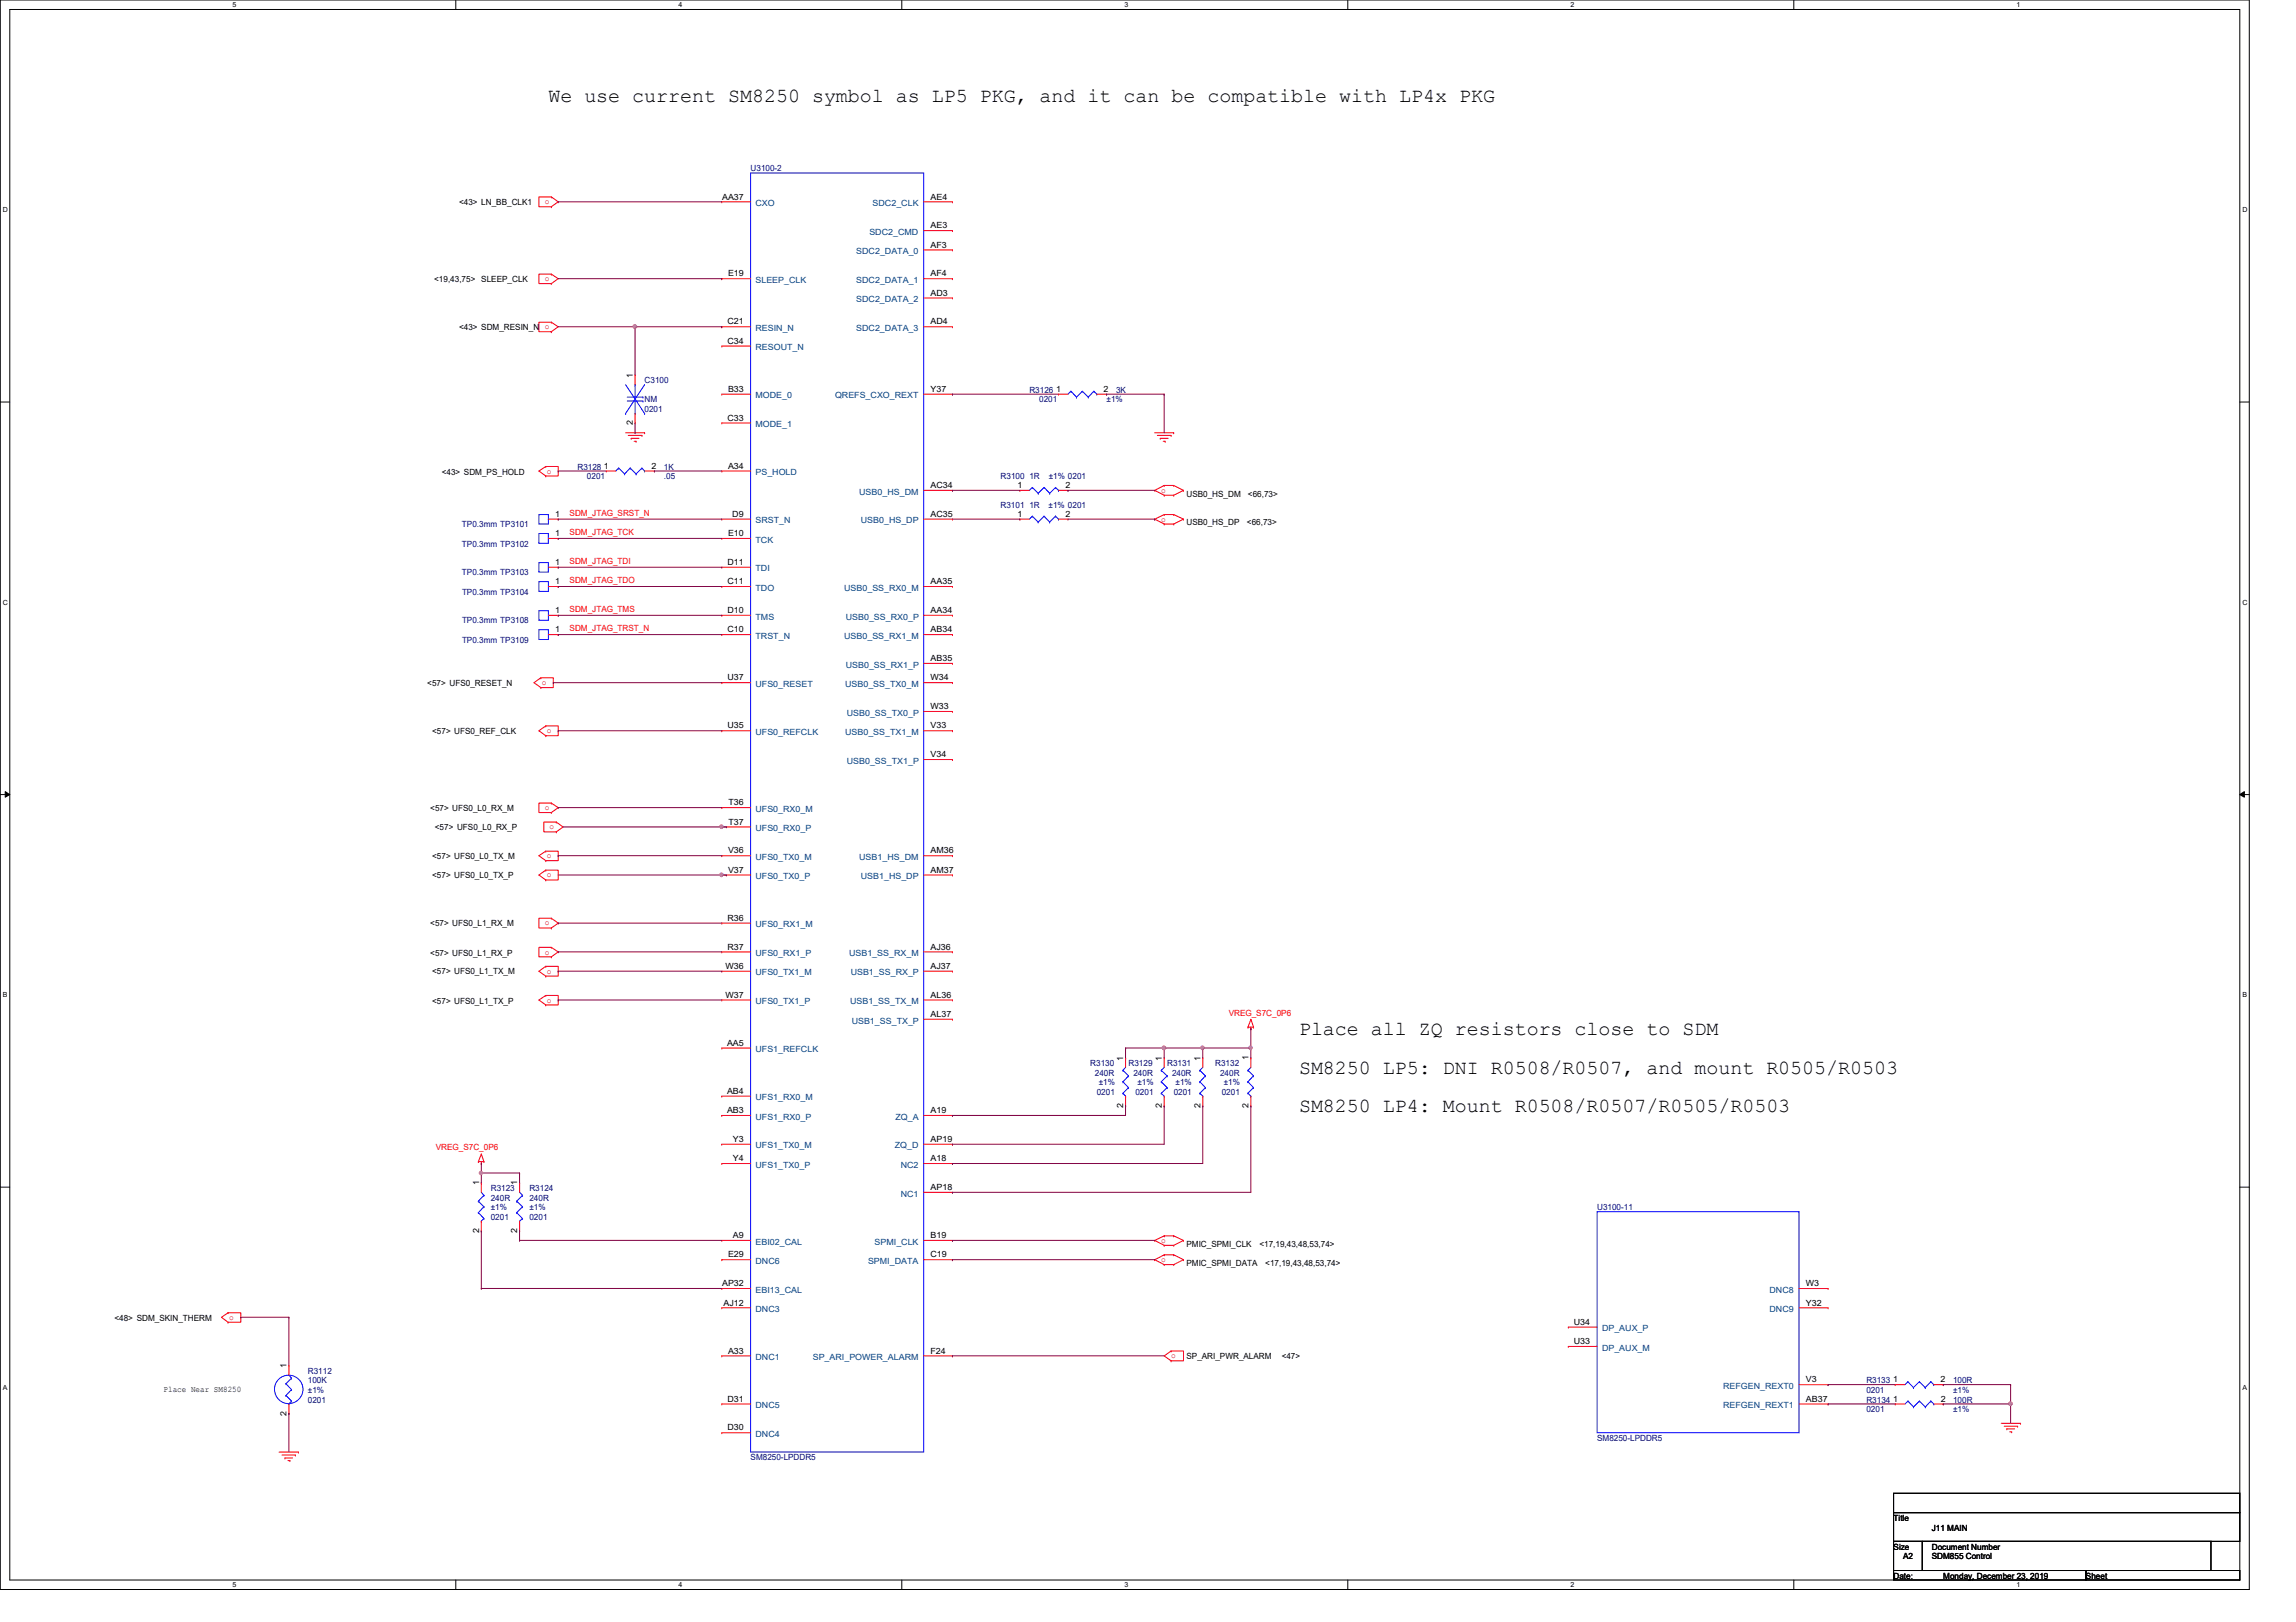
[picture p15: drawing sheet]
<svg xmlns="http://www.w3.org/2000/svg" width="297mm" height="210mm" viewBox="0 0 297 210" stroke-linecap="round" stroke-linejoin="round" font-family="sans-serif">
<defs><g id="words">
<g font-size="2.6">
<text x="70.9" y="13.3">We use current SM8250 symbol as LP5 PKG, and it can be compatible with LP4x PKG</text>
<text x="168.1" y="134">Place all ZQ resistors close to SDM</text>
<text x="168.1" y="139">SM8250 LP5: DNI R0508/R0507, and mount R0505/R0503</text>
<text x="168.1" y="143.9">SM8250 LP4: Mount R0508/R0507/R0505/R0503</text>
</g>
<g font-size="1.1" fill="#000080">
<text x="97.1" y="22.2">U3100-2</text>
<text x="83.4" y="49.6">C3100</text>
<text x="83.4" y="52.1">NM</text>
<text x="83.4" y="53.3">0201</text>
<text x="133.2" y="50.8">R3126</text>
<text x="134.4" y="52.1">0201</text>
<text x="143.2" y="52.1">±1%</text>
<text x="144.4" y="50.8">3K</text>
<text x="74.7" y="60.8">R3128</text>
<text x="75.9" y="62">0201</text>
<text x="85.9" y="60.8">1K</text>
<text x="85.9" y="62">.05</text>
<text x="129.4" y="65.7">R3101 1R</text>
<text x="129.4" y="62">R3100 1R</text>
<text x="135.7" y="65.7">±1% 0201</text>
<text x="135.7" y="62">±1% 0201</text>
<text x="59.8" y="70.7">TP0.3mm TP3102</text>
<text x="59.8" y="68.2">TP0.3mm TP3101</text>
<text x="59.8" y="74.5">TP0.3mm TP3103</text>
<text x="59.8" y="77">TP0.3mm TP3104</text>
<text x="59.8" y="83.2">TP0.3mm TP3109</text>
<text x="59.8" y="80.7">TP0.3mm TP3108</text>
<text x="141" y="138">R3130</text>
<text x="146" y="138">R3129</text>
<text x="151" y="138">R3131</text>
<text x="157.2" y="138">R3132</text>
<text x="141.6" y="139.2">240R</text>
<text x="141.9" y="141.7">0201</text>
<text x="142.1" y="140.4">±1%</text>
<text x="146.6" y="139.2">240R</text>
<text x="146.9" y="141.7">0201</text>
<text x="147.1" y="140.4">±1%</text>
<text x="151.6" y="139.2">240R</text>
<text x="151.8" y="141.7">0201</text>
<text x="152.1" y="140.4">±1%</text>
<text x="157.8" y="139.2">240R</text>
<text x="158.1" y="141.7">0201</text>
<text x="158.3" y="140.4">±1%</text>
<text x="63.5" y="154.1">R3123</text>
<text x="63.5" y="155.4">240R</text>
<text x="68.5" y="154.1">R3124</text>
<text x="68.5" y="155.4">240R</text>
<text x="63.5" y="156.6">±1%</text>
<text x="63.5" y="157.9">0201</text>
<text x="68.5" y="156.6">±1%</text>
<text x="68.5" y="157.9">0201</text>
<text x="206.6" y="156.6">U3100-11</text>
<text x="39.8" y="177.8">R3112</text>
<text x="39.8" y="179">100K</text>
<text x="241.5" y="179">R3133</text>
<text x="252.7" y="179">100R</text>
<text x="39.8" y="180.3">±1%</text>
<text x="39.8" y="181.5">0201</text>
<text x="241.5" y="180.2">0201</text>
<text x="241.5" y="181.5">R3134</text>
<text x="241.5" y="182.8">0201</text>
<text x="252.7" y="180.2">±1%</text>
<text x="252.7" y="181.5">100R</text>
<text x="252.7" y="182.8">±1%</text>
<text x="97.1" y="189">SM8250-LPDDR5</text>
<text x="206.6" y="186.5">SM8250-LPDDR5</text>
</g>
<g font-size="1.1">
<text x="59.4" y="26.5">&lt;43&gt; LN_BB_CLK1</text>
<text x="93.4" y="25.8">AA37</text>
<text x="120.4" y="25.8">AE4</text>
<text x="120.4" y="29.5">AE3</text>
<text x="94.2" y="35.8">E19</text>
<text x="120.4" y="32">AF3</text>
<text x="120.4" y="35.8">AF4</text>
<text x="56.2" y="36.5">&lt;19,43,75&gt; SLEEP_CLK</text>
<text x="94.1" y="42">C21</text>
<text x="120.4" y="38.3">AD3</text>
<text x="120.4" y="42">AD4</text>
<text x="59.4" y="42.8">&lt;43&gt; SDM_RESIN_N o</text>
<text x="94.1" y="44.5">C34</text>
<text x="81.9" y="48.9" transform="rotate(-90 81.9 48.9)">1</text>
<text x="94.2" y="50.7">B33</text>
<text x="120.4" y="50.7">Y37</text>
<text x="136.6" y="50.7">1</text>
<text x="142.8" y="50.7">2</text>
<text x="81.9" y="55" transform="rotate(-90 81.9 55)">2</text>
<text x="94.1" y="54.4">C33</text>
<text x="57.1" y="61.4">&lt;43&gt; SDM_PS_HOLD</text>
<text x="78.1" y="60.7">1</text>
<text x="84.3" y="60.7">2</text>
<text x="94.2" y="60.7">A34</text>
<text x="120.4" y="63.2">AC34</text>
<text x="131.6" y="63.2">1</text>
<text x="137.8" y="63.2">2</text>
<text x="153.5" y="64.3">USB0_HS_DM</text>
<text x="161.5" y="64.3">&lt;66,73&gt;</text>
<text x="71.8" y="66.9">1</text>
<text x="71.8" y="69.4">1</text>
<text x="94.2" y="69.4">E10</text>
<text x="94.7" y="66.9">D9</text>
<text x="120.4" y="66.9">AC35</text>
<text x="131.6" y="66.9">1</text>
<text x="137.8" y="66.9">2</text>
<text x="153.5" y="68">USB0_HS_DP</text>
<text x="161.3" y="68">&lt;66,73&gt;</text>
<text x="71.8" y="73.1">1</text>
<text x="71.8" y="75.6">1</text>
<text x="94.1" y="75.6">C11</text>
<text x="94.1" y="73.1">D11</text>
<text x="120.4" y="75.6">AA35</text>
<text x="71.8" y="79.3">1</text>
<text x="71.8" y="81.8">1</text>
<text x="94.1" y="79.3">D10</text>
<text x="94.1" y="81.8">C10</text>
<text x="120.4" y="81.8">AB34</text>
<text x="120.4" y="79.3">AA34</text>
<text x="55.3" y="88.8">&lt;57&gt; UFS0_RESET_N</text>
<text x="94.1" y="88.1">U37</text>
<text x="120.4" y="88">W34</text>
<text x="120.4" y="85.6">AB35</text>
<text x="55.9" y="95">&lt;57&gt; UFS0_REF_CLK</text>
<text x="94.1" y="94.3">U35</text>
<text x="120.4" y="91.8">W33</text>
<text x="120.4" y="94.3">V33</text>
<text x="120.4" y="98">V34</text>
<text x="55.7" y="105">&lt;57&gt; UFS0_L0_RX_M</text>
<text x="56.3" y="107.4">&lt;57&gt; UFS0_L0_RX_P</text>
<text x="94.2" y="104.2">T36</text>
<text x="94.2" y="106.7">T37</text>
<text x="55.9" y="111.2">&lt;57&gt; UFS0_L0_TX_M</text>
<text x="55.9" y="113.7">&lt;57&gt; UFS0_L0_TX_P</text>
<text x="94.2" y="110.4">V36</text>
<text x="94.2" y="112.9">V37</text>
<text x="120.4" y="110.4">AM36</text>
<text x="120.4" y="112.9">AM37</text>
<text x="55.7" y="119.9">&lt;57&gt; UFS0_L1_RX_M</text>
<text x="94.1" y="119.2">R36</text>
<text x="55.7" y="123.7">&lt;57&gt; UFS0_L1_RX_P</text>
<text x="93.8" y="125.4">W36</text>
<text x="94.1" y="122.9">R37</text>
<text x="120.4" y="125.4">AJ37</text>
<text x="120.4" y="122.9">AJ36</text>
<text x="55.9" y="129.9">&lt;57&gt; UFS0_L1_TX_P</text>
<text x="55.9" y="126.1">&lt;57&gt; UFS0_L1_TX_M</text>
<text x="93.8" y="129.1">W37</text>
<text x="120.4" y="131.6">AL37</text>
<text x="120.4" y="129.1">AL36</text>
<text x="94.1" y="135.3">AA5</text>
<text x="145.3" y="137.2" transform="rotate(-90 145.3 137.2)">1</text>
<text x="150.3" y="137.2" transform="rotate(-90 150.3 137.2)">1</text>
<text x="155.3" y="137.2" transform="rotate(-90 155.3 137.2)">1</text>
<text x="161.5" y="137.2" transform="rotate(-90 161.5 137.2)">1</text>
<text x="94.1" y="141.6">AB4</text>
<text x="145.3" y="143.4" transform="rotate(-90 145.3 143.4)">2</text>
<text x="150.3" y="143.4" transform="rotate(-90 150.3 143.4)">2</text>
<text x="155.3" y="143.4" transform="rotate(-90 155.3 143.4)">2</text>
<text x="161.5" y="143.4" transform="rotate(-90 161.5 143.4)">2</text>
<text x="94.1" y="144.1">AB3</text>
<text x="94.8" y="147.8">Y3</text>
<text x="120.4" y="144.1">A19</text>
<text x="120.4" y="147.8">AP19</text>
<text x="62" y="153.4" transform="rotate(-90 62 153.4)">1</text>
<text x="66.9" y="153.4" transform="rotate(-90 66.9 153.4)">1</text>
<text x="94.8" y="150.3">Y4</text>
<text x="120.4" y="150.3">A18</text>
<text x="120.4" y="154">AP18</text>
<text x="62" y="159.5" transform="rotate(-90 62 159.5)">2</text>
<text x="66.9" y="159.5" transform="rotate(-90 66.9 159.5)">2</text>
<text x="94.8" y="160.2">A9</text>
<text x="120.4" y="160.2">B19</text>
<text x="153.5" y="161.3">PMIC_SPMI_CLK</text>
<text x="162.9" y="161.3">&lt;17,19,43,48,53,74&gt;</text>
<text x="93.4" y="166.4">AP32</text>
<text x="94.2" y="162.7">E29</text>
<text x="120.4" y="162.7">C19</text>
<text x="153.5" y="163.8">PMIC_SPMI_DATA</text>
<text x="163.7" y="163.8">&lt;17,19,43,48,53,74&gt;</text>
<text x="233.6" y="166.5">W3</text>
<text x="14.8" y="170.9">&lt;48&gt; SDM_SKIN_THERM</text>
<text x="93.6" y="168.9">AJ12</text>
<text x="203.6" y="171.4">U34</text>
<text x="203.6" y="173.9">U33</text>
<text x="233.6" y="168.9">Y32</text>
<text x="37.1" y="177.1" transform="rotate(-90 37.1 177.1)">1</text>
<text x="94.2" y="175.2">A33</text>
<text x="120.4" y="175.2">F24</text>
<text x="153.5" y="175.9">SP_ARI_PWR_ALARM</text>
<text x="165.8" y="175.9">&lt;47&gt;</text>
<text x="233.6" y="178.9">V3</text>
<text x="244.9" y="178.9">1</text>
<text x="251.1" y="178.9">2</text>
<text x="21.2" y="180.1">Place Near SM8250</text>
<text x="37.1" y="183.2" transform="rotate(-90 37.1 183.2)">2</text>
<text x="94.1" y="181.4">D31</text>
<text x="94.1" y="185.1">D30</text>
<text x="233.6" y="181.4">AB37</text>
<text x="244.9" y="181.4">1</text>
<text x="251.1" y="181.4">2</text>
<text x="245" y="196.8">Title</text>
<text x="245" y="200.5">Size</text>
<text x="246.2" y="201.8">A2</text>
<text x="249.9" y="200.5">Document Number</text>
<text x="249.9" y="201.8">SDM855 Control</text>
<text x="249.9" y="198.1">J11 MAIN</text>
<text x="245" y="204.3">Date:</text>
<text x="251.4" y="204.3">Monday, December 23, 2019</text>
<text x="269.9" y="204.3">Sheet</text>
</g>
<g font-size="1.1" fill="#f00">
<text x="70.5" y="26.4">o</text>
<text x="70.5" y="36.4">o</text>
<text x="70.7" y="61.3">o</text>
<text x="150.2" y="63.8">o</text>
<text x="73.7" y="66.7">SDM_JTAG_SRST_N</text>
<text x="73.7" y="69.2">SDM_JTAG_TCK</text>
<text x="150.2" y="67.5">o</text>
<text x="73.7" y="75.4">SDM_JTAG_TDO</text>
<text x="73.7" y="72.9">SDM_JTAG_TDI</text>
<text x="73.7" y="79.2">SDM_JTAG_TMS</text>
<text x="73.7" y="81.7">SDM_JTAG_TRST_N</text>
<text x="70.1" y="88.6">o</text>
<text x="70.7" y="94.9">o</text>
<text x="70.5" y="104.9">o</text>
<text x="71.1" y="107.3">o</text>
<text x="70.7" y="113.5">o</text>
<text x="70.7" y="111.1">o</text>
<text x="70.5" y="119.8">o</text>
<text x="70.5" y="123.5">o</text>
<text x="70.7" y="126">o</text>
<text x="70.7" y="129.8">o</text>
<text x="159" y="131.5">VREG_S7C_0P6</text>
<text x="56.4" y="148.9">VREG_S7C_0P6</text>
<text x="150.2" y="160.9">o</text>
<text x="150.2" y="163.3">o</text>
<text x="29.6" y="170.8">o</text>
<text x="151.5" y="175.8">o</text>
</g>
<g font-size="1.1" fill="#004080">
<text x="97.7" y="26.7">CXO</text>
<text x="112.9" y="26.7">SDC2_CLK</text>
<text x="110.8" y="32.9">SDC2_DATA_0</text>
<text x="112.5" y="30.4">SDC2_CMD</text>
<text x="97.7" y="36.6">SLEEP_CLK</text>
<text x="110.8" y="39.1">SDC2_DATA_2</text>
<text x="110.8" y="36.6">SDC2_DATA_1</text>
<text x="97.7" y="42.8">RESIN_N</text>
<text x="97.7" y="45.3">RESOUT_N</text>
<text x="110.8" y="42.8">SDC2_DATA_3</text>
<text x="97.7" y="51.6">MODE_0</text>
<text x="108" y="51.6">QREFS_CXO_REXT</text>
<text x="97.7" y="55.3">MODE_1</text>
<text x="97.7" y="61.5">PS_HOLD</text>
<text x="111.2" y="64">USB0_HS_DM</text>
<text x="97.7" y="67.7">SRST_N</text>
<text x="97.7" y="70.2">TCK</text>
<text x="111.4" y="67.7">USB0_HS_DP</text>
<text x="97.7" y="76.5">TDO</text>
<text x="97.7" y="74">TDI</text>
<text x="109.2" y="76.5">USB0_SS_RX0_M</text>
<text x="97.7" y="80.2">TMS</text>
<text x="97.7" y="82.7">TRST_N</text>
<text x="109.2" y="82.7">USB0_SS_RX1_M</text>
<text x="109.4" y="80.2">USB0_SS_RX0_P</text>
<text x="97.7" y="88.9">UFS0_RESET</text>
<text x="109.3" y="88.9">USB0_SS_TX0_M</text>
<text x="109.4" y="86.4">USB0_SS_RX1_P</text>
<text x="97.7" y="95.1">UFS0_REFCLK</text>
<text x="109.3" y="95.1">USB0_SS_TX1_M</text>
<text x="109.6" y="92.6">USB0_SS_TX0_P</text>
<text x="109.6" y="98.8">USB0_SS_TX1_P</text>
<text x="97.7" y="105.1">UFS0_RX0_M</text>
<text x="97.7" y="107.6">UFS0_RX0_P</text>
<text x="97.7" y="111.3">UFS0_TX0_M</text>
<text x="97.7" y="113.8">UFS0_TX0_P</text>
<text x="111.2" y="111.3">USB1_HS_DM</text>
<text x="111.4" y="113.8">USB1_HS_DP</text>
<text x="97.7" y="120">UFS0_RX1_M</text>
<text x="97.7" y="123.7">UFS0_RX1_P</text>
<text x="109.8" y="123.7">USB1_SS_RX_M</text>
<text x="97.7" y="126.2">UFS0_TX1_M</text>
<text x="97.7" y="130">UFS0_TX1_P</text>
<text x="110" y="130">USB1_SS_TX_M</text>
<text x="110.1" y="126.2">USB1_SS_RX_P</text>
<text x="97.7" y="136.2">UFS1_REFCLK</text>
<text x="110.2" y="132.5">USB1_SS_TX_P</text>
<text x="97.7" y="142.4">UFS1_RX0_M</text>
<text x="97.7" y="144.9">UFS1_RX0_P</text>
<text x="97.7" y="148.6">UFS1_TX0_M</text>
<text x="115.8" y="148.6">ZQ_D</text>
<text x="115.9" y="144.9">ZQ_A</text>
<text x="97.7" y="151.1">UFS1_TX0_P</text>
<text x="116.5" y="151.1">NC2</text>
<text x="116.5" y="154.8">NC1</text>
<text x="97.7" y="161.1">EBI02_CAL</text>
<text x="113.1" y="161.1">SPMI_CLK</text>
<text x="97.7" y="163.6">DNC6</text>
<text x="97.7" y="167.3">EBI13_CAL</text>
<text x="112.3" y="163.6">SPMI_DATA</text>
<text x="228.9" y="167.3">DNC8</text>
<text x="97.7" y="169.8">DNC3</text>
<text x="207.3" y="172.3">DP_AUX_P</text>
<text x="228.9" y="169.8">DNC9</text>
<text x="97.7" y="176">DNC1</text>
<text x="105.1" y="176">SP_ARI_POWER_ALARM</text>
<text x="207.3" y="174.8">DP_AUX_M</text>
<text x="222.9" y="179.7">REFGEN_REXT0</text>
<text x="97.7" y="182.2">DNC5</text>
<text x="97.7" y="186">DNC4</text>
<text x="222.9" y="182.2">REFGEN_REXT1</text>
</g>
<g font-size=".9">
<text x="30.1" y=".9">5</text>
<text x="87.8" y=".9">4</text>
<text x="145.5" y=".9">3</text>
<text x="203.2" y=".9">2</text>
<text x="260.9" y=".9">1</text>
<text x=".4" y="27.4">D</text>
<text x="290.1" y="27.4">D</text>
<text x=".4" y="78.2">C</text>
<text x="290.1" y="78.2">C</text>
<text x=".4" y="129">B</text>
<text x="290.1" y="129">B</text>
<text x=".4" y="179.8">A</text>
<text x="290.1" y="179.8">A</text>
<text x="30.1" y="205.4">5</text>
<text x="87.8" y="205.4">4</text>
<text x="145.5" y="205.4">3</text>
<text x="203.2" y="205.4">2</text>
<text x="260.9" y="205.4">1</text>
</g>
</g></defs>
<path d="M0 0h291v205.7h-291zM1.3 1.2h288.5v203.3h-288.5z" fill="none" stroke="#000" stroke-width=".13"/>
<g fill="#fff">
<path d="M30.1 .1h.5v1h-.5z"/>
<path d="M30.1 204.6h.5v1h-.5z"/>
</g>
<path d="M59 0v1.2M59 204.5v1.2" fill="none" stroke="#000" stroke-width=".13"/>
<g fill="#fff">
<path d="M87.8 .1h.5v1h-.5z"/>
<path d="M87.8 204.6h.5v1h-.5z"/>
</g>
<path d="M116.7 0v1.2M116.7 204.5v1.2" fill="none" stroke="#000" stroke-width=".13"/>
<g fill="#fff">
<path d="M145.5 .1h.5v1h-.5z"/>
<path d="M145.5 204.6h.5v1h-.5z"/>
</g>
<path d="M174.4 0v1.2M174.4 204.5v1.2" fill="none" stroke="#000" stroke-width=".13"/>
<g fill="#fff">
<path d="M203.2 .1h.5v1h-.5z"/>
<path d="M203.2 204.6h.5v1h-.5z"/>
</g>
<path d="M232.1 0v1.2M232.1 204.5v1.2" fill="none" stroke="#000" stroke-width=".13"/>
<g fill="#fff">
<path d="M260.9 .1h.5v1h-.5z"/>
<path d="M260.9 204.6h.5v1h-.5z"/>
<path d="M.4 26.6h.6v1h-.6z"/>
<path d="M290.1 26.6h.6v1h-.6z"/>
<path d="M.4 77.4h.6v1h-.6z"/>
<path d="M290.1 77.4h.6v1h-.6z"/>
</g>
<path d="M0 52h1.3M289.8 52h1.2" fill="none" stroke="#000" stroke-width=".13"/>
<g fill="#fff">
<path d="M.4 128.2h.6v1h-.6z"/>
<path d="M290.1 128.2h.6v1h-.6z"/>
</g>
<path d="M0 102.8h1.3M.7 102.4l.6 .4-.6 .4zM289.8 102.8l.6-.4v.8zM289.8 102.8h1.2" fill="none" stroke="#000" stroke-width=".13"/>
<path d="M.7 102.4l.6 .4-.6 .4zM289.8 102.8l.6-.4v.8z" fill="#000"/>
<g fill="#fff">
<path d="M.4 179h.5v1h-.5z"/>
<path d="M290.1 179h.6v1h-.6z"/>
</g>
<path d="M0 153.6h1.3M289.8 153.6h1.2M245 193.2h44.8v2.5h-44.8zM245 195.7h44.8v3.8h-44.8zM245 199.5h3.7v3.7h-3.7zM248.7 199.5h37.3v3.7h-37.3zM245 203.2h24.9v1.3h-24.9zM269.9 203.2h19.9v1.3h-19.9z" fill="none" stroke="#000" stroke-width=".13"/>
<g fill="none" stroke="#f00" stroke-width=".13">
<path d="M71.3 25.5h.1M71.3 26.8h.1M71.3 25.5h-1.6v1.3h1.6M71.3 35.5h.1M71.3 36.7h.1M71.3 35.5h-1.6v1.2h1.6M71.3 25.5l.9 .6-.9 .7M71.3 35.5l.9 .6-.9 .6M93.4 26.1h.1M93.4 36.1h.1M93.4 26.1h3.7M93.4 36.1h3.7"/>
<path d="M119.5 26.1h3.7M119.5 36.1h3.7M119.5 29.8h3.7M119.5 32.3h3.7M119.5 38.6h3.7M123.2 26.1h.1M123.2 29.8h.1M123.2 32.3h.1M123.2 36.1h.1M123.2 38.6h.1M71.3 41.7h.1M71.3 42.9h.1"/>
<path d="M71.3 41.7h-1.6v1.2h1.6M71.3 41.7l.9 .6-.9 .6M80.9 56h2.5M81.3 56.3h1.8M81.7 56.7h.1M81.7 56.7h1M82 57.1h.3M82.2 48.5h.1M82.2 54.7h.1M82.2 48.5v1.3M82.2 53.5v1.2M82.3 57.1h.1"/>
<path d="M83.1 56.3h.1M83.4 56h.1M93.4 42.3h.1M93.4 44.8h.1M93.4 51h.1M93.4 54.7h.1M93.4 51h3.7M93.4 42.3h3.7M93.4 44.8h3.7M93.4 54.7h3.7M119.5 51h3.7M119.5 42.3h3.7"/>
<path d="M123.2 42.3h.1M123.2 51h.1M136.9 51h.1M136.9 51h1.3M141.9 51h1.3M143.2 51h.1M149.4 56h2.4M149.7 56.3h1.8M150.1 56.7h.1M150.1 56.7h1M150.5 57.1h.2M150.7 57.1h.1"/>
<path d="M151.5 56.3h.1M151.8 56h.1M70.6 60.4h.1M70.6 61.6h.1M70.6 60.4h1.6v1.2h-1.6M70.6 60.4l-.9 .6 .9 .6M70.9 69.7h1.3M70.9 73.4h1.3M70.9 67.2h1.3M70.9 75.9h1.3M70.9 79.6h1.3M72.2 69.7h.1"/>
<path d="M72.2 73.4h.1M72.2 67.2h.1M72.2 75.9h.1M72.2 79.6h.1M78.4 61h.1M78.4 61h1.3M83.4 61h1.3M84.7 61h.1M93.4 61h.1M93.4 67.2h.1M93.4 69.7h.1M93.4 73.4h.1"/>
<path d="M93.4 75.9h.1M93.4 79.6h.1M93.4 75.9h3.7M93.4 79.6h3.7M93.4 61h3.7M93.4 67.2h3.7M93.4 69.7h3.7M93.4 73.4h3.7M119.5 75.9h3.7M119.5 79.6h3.7M119.5 63.5h3.7M119.5 67.2h3.7"/>
<path d="M123.2 63.5h.1M123.2 67.2h.1M123.2 75.9h.1M123.2 79.6h.1M131.9 67.2h.1M131.9 67.2h1.3M131.9 63.5h.1M131.9 63.5h1.3M136.9 67.2h1.3M136.9 63.5h1.3M138.2 67.2h.1M138.2 63.5h.1"/>
<path d="M149.4 63.5h.1M149.4 63.5l1.2 .6M149.4 67.2h.1M149.4 67.2l1.2 .6M150.6 62.8h.1M150.6 64.1h.1M150.6 62.8l-1.2 .7M150.6 62.8h1.2M150.6 64.1h1.2M150.6 66.6h.1M150.6 67.8h.1M150.6 66.6l-1.2 .6"/>
<path d="M150.6 66.6h1.2M150.6 67.8h1.2M151.8 62.8h.1M151.8 64.1h.1M151.8 62.8l1.3 .7M151.8 66.6h.1M151.8 67.8h.1M151.8 66.6l1.3 .6M153.1 63.5h.1M153.1 63.5l-1.3 .6M153.1 67.2h.1M153.1 67.2l-1.3 .6"/>
<path d="M70 87.7h.1M70 89h.1M70 87.7h1.6v1.3h-1.6M70 87.7l-.9 .6 .9 .7M70.6 93.9h.1M70.6 95.2h.1M70.6 93.9h1.6v1.3h-1.6M70.6 93.9l-.9 .7 .9 .6M70.9 82.1h1.3M72.2 82.1h.1M93.4 82.1h.1M93.4 88.3h.1"/>
<path d="M93.4 94.6h.1M93.4 82.1h3.7M93.4 88.3h3.7M93.4 94.6h3.7M119.5 88.3h3.7M119.5 94.6h3.7M119.5 92.1h3.7M119.5 98.3h3.7M119.5 82.1h3.7M119.5 85.8h3.7M123.2 88.3h.1M123.2 92.1h.1"/>
<path d="M123.2 94.6h.1M123.2 98.3h.1M123.2 82.1h.1M123.2 85.8h.1M70.6 110.2h.1M70.6 111.4h.1M70.6 110.2h1.6v1.2h-1.6M70.6 112.6h.1M70.6 113.9h.1M70.6 112.6h1.6v1.3h-1.6M70.6 110.2l-.9 .5 .9 .7M70.6 112.6l-.9 .6 .9 .7"/>
<path d="M71.3 103.9h.1M71.3 105.2h.1M71.3 103.9h-1.6v1.3h1.6M71.3 118.8h.1M71.3 118.8h-1.6v1.3h1.6M71.3 103.9l.9 .6-.9 .7M71.3 118.8l.9 .7-.9 .6M72 106.4h.1M72 107.7h.1M72 106.4h-1.6v1.3h1.6M72 106.4l.9 .6-.9 .7M93.4 104.5h.1"/>
<path d="M93.4 107h.1M93.4 110.7h.1M93.4 113.2h.1M93.4 119.5h.1M93.4 104.5h3.7M93.4 107h3.7M93.4 110.7h3.7M93.4 113.2h3.7M93.4 119.5h3.7M119.5 110.7h3.7M119.5 113.2h3.7M123.2 110.7h.1"/>
<path d="M123.2 113.2h.1M70.6 125.1h.1M70.6 126.3h.1M70.6 125.1h1.6v1.2h-1.6M70.6 128.8h.1M70.6 130h.1M70.6 128.8h1.6v1.2h-1.6M70.6 125.1l-.9 .6 .9 .6M70.6 128.8l-.9 .6 .9 .6M71.3 120.1h.1M71.3 122.6h.1M71.3 123.8h.1"/>
<path d="M71.3 122.6h-1.6v1.2h1.6M71.3 122.6l.9 .6-.9 .6M93.4 135.6h.1M93.4 135.6h3.7M93.4 123.2h.1M93.4 125.7h.1M93.4 129.4h.1M93.4 123.2h3.7M93.4 125.7h3.7M93.4 129.4h3.7M119.5 123.2h3.7M119.5 125.7h3.7"/>
<path d="M119.5 129.4h3.7M119.5 131.9h3.7M123.2 123.2h.1M123.2 125.7h.1M123.2 129.4h.1M123.2 131.9h.1M145.6 136.9h.1M145.6 136.9v1.2M150.6 136.9h.1M150.6 136.9v1.2M155.6 136.9h.1M155.6 136.9v1.2"/>
<path d="M161.5 132.9h.1M161.5 132.9h.7M161.8 136.9h.1M161.8 136.9v1.2M161.8 133.1h.1M161.8 131.9h.1M161.8 132.9v.2M161.8 131.9l.4 1M161.8 131.9l-.3 1M162.2 132.9h.1M61.9 150.3h.1M61.9 150.3h.7"/>
<path d="M62.3 153.1h.1M62.3 159.3h.1M62.3 153.1v1.2M62.3 158v1.3M62.3 150.6h.1M62.3 149.4h.1M62.3 150.3v.3M62.3 149.4l-.4 .9M62.3 149.4l.3 .9M62.6 150.3h.1M67.2 153.1h.1M67.2 159.3h.1"/>
<path d="M67.2 153.1v1.2M67.2 158v1.3M93.4 141.9h.1M93.4 144.4h.1M93.4 148.1h.1M93.4 150.6h.1M93.4 141.9h3.7M93.4 144.4h3.7M93.4 148.1h3.7M93.4 150.6h3.7M119.5 144.3h3.7M119.5 148.1h3.7"/>
<path d="M119.5 150.6h3.7M119.5 154.3h3.7M123.2 144.3h.1M123.2 148.1h.1M123.2 150.6h.1M123.2 154.3h.1M145.6 143.1h.1M145.6 141.9v1.2M150.6 143.1h.1M150.6 141.9v1.2M150.6 159.9h.1M150.6 159.9l-1.2 .6"/>
<path d="M150.6 159.9h1.2M151.8 159.9h.1M151.8 159.9l1.3 .6M155.6 143.1h.1M155.6 141.9v1.2M161.8 143.1h.1M161.8 141.9v1.2M29.5 169.9h.1M29.5 171.1h.1M29.5 169.9h1.7v1.2h-1.7M29.5 169.9l-.8 .6 .8 .6M37.4 176.7h.1"/>
<path d="M37.4 176.7v1.3M93.4 160.5h.1M93.4 163h.1M93.4 166.7h.1M93.4 169.2h.1M93.4 175.5h.1M93.4 169.2h3.7M93.4 160.5h3.7M93.4 163h3.7M93.4 166.7h3.7M93.4 175.5h3.7M119.5 160.5h3.7"/>
<path d="M119.5 163h3.7M119.5 175.5h3.7M123.2 160.5h.1M123.2 163h.1M123.2 175.5h.1M149.4 160.5h.1M149.4 163h.1M149.4 160.5l1.2 .7M149.4 163l1.2 .7M150.6 161.2h.1M150.6 162.4h.1M150.6 163.7h.1"/>
<path d="M150.6 161.2h1.2M150.6 162.4l-1.2 .6M150.6 162.4h1.2M150.6 163.7h1.2M151.5 174.8h.1M151.5 176.1h.1M151.5 174.8h1.6v1.3h-1.6M151.5 174.8l-.9 .7 .9 .6M151.8 161.2h.1M151.8 162.4h.1M151.8 163.7h.1M151.8 162.4l1.3 .6"/>
<path d="M153.1 160.5h.1M153.1 163h.1M153.1 160.5l-1.3 .7M153.1 163l-1.3 .7M202.9 171.7h.1M202.9 174.2h.1M202.9 171.7h3.7M202.9 174.2h3.7M232.7 166.7h3.8M232.7 169.2h3.8M232.7 179.2h3.8M236.5 166.7h.1"/>
<path d="M236.5 169.2h.1M236.5 179.2h.1M245.2 179.2h.1M245.2 179.2h1.2M250.2 179.2h1.2M251.4 179.2h.1M36.1 187.9h2.5M36.5 188.3h1.7M36.9 188.7h.1M36.9 188.7h.9M37.2 189h.3M37.4 182.9h.1"/>
<path d="M37.4 181.7v1.2M37.5 189h.1M38.2 188.3h.1M38.6 187.9h.1M93.4 181.7h.1M93.4 185.4h.1M93.4 181.7h3.7M93.4 185.4h3.7M232.7 181.7h3.8M236.5 181.7h.1M245.2 181.7h.1M245.2 181.7h1.3"/>
<path d="M250.2 181.7h1.2M251.4 181.7h.1M258.9 184.2h2.5M259.3 184.6h1.7M259.6 184.9h.1M259.6 184.9h1M260 185.3h.3M260.3 185.3h.1M261 184.6h.1M261.4 184.2h.1"/>
</g>
<g fill="none" stroke="#00f" stroke-width=".13">
<path d="M97.1 22.4h22.4v165.5h-22.4zM80.9 53.5h.1M80.9 49.8l2.5 3.7M81.1 51.4h2.1M81.1 51.9h2.1M82.2 49.8h.1M82.2 53.5h.1M82.2 49.8v1.6M82.2 51.9v1.6M83.2 51.4h.1M83.2 51.9h.1M83.4 53.5h.1"/>
<path d="M83.4 49.8l-2.5 3.7M138.6 50.6h.1M138.6 50.6l-.4 .4M138.6 50.6l.7 .8M139.3 51.4h.1M140 50.6h.1M140 50.6l-.7 .8M140 50.6l.8 .8M140.8 51.4h.1M141.5 50.6h.1M141.5 50.6l-.7 .8M141.5 50.6l.4 .4"/>
<path d="M141.9 51h.1M69.7 69h1.2v1.3h-1.2zM69.7 72.8h1.2v1.2h-1.2zM69.7 66.6h1.2v1.2h-1.2zM69.7 75.3h1.2v1.2h-1.2zM69.7 79h1.2v1.3h-1.2zM80 60.6h.1M80 60.6l-.3 .4M80 60.6l.8 .7M80.8 61.3h.1M81.5 60.6h.1M81.5 60.6l-.7 .7"/>
<path d="M81.5 60.6l.8 .7M82.3 61.3h.1M83 60.6h.1M83 60.6l-.7 .7M83 60.6l.4 .4M83.4 61h.1M133.6 66.8h.1M133.6 66.8l-.4 .4M133.6 66.8l.7 .8M133.6 63.1h.1M133.6 63.1l-.4 .4M133.6 63.1l.7 .7"/>
<path d="M134.3 67.6h.1M134.3 63.8h.1M135.1 66.8h.1M135.1 66.8l-.8 .8M135.1 66.8l.7 .8M135.1 63.1h.1M135.1 63.1l-.8 .7M135.1 63.1l.7 .7M135.8 67.6h.1M135.8 63.8h.1M136.6 66.8h.1M136.6 66.8l-.8 .8"/>
<path d="M136.6 66.8l.3 .4M136.6 63.1h.1M136.6 63.1l-.8 .7M136.6 63.1l.3 .4M136.9 67.2h.1M136.9 63.5h.1M69.7 81.5h1.2v1.3h-1.2zM145.3 138.5h.1M145.3 140h.1M145.3 138.5l.7 .7M145.3 140l.7 .8M145.6 138.1l-.3 .4"/>
<path d="M146 139.2h.1M146 139.2l-.7 .8M150.2 138.5h.1M150.2 140h.1M150.2 138.5l.8 .7M150.2 140l.8 .8M150.6 138.1l-.4 .4M151 139.2h.1M151 139.2l-.8 .8M155.2 138.5h.1M155.2 140h.1M155.2 138.5l.7 .7"/>
<path d="M155.2 140l.7 .8M155.6 138.1l-.4 .4M155.9 139.2h.1M155.9 139.2l-.7 .8M161.4 138.5h.1M161.4 140h.1M161.4 138.5l.8 .7M161.4 140l.8 .8M161.8 138.1l-.4 .4M162.2 139.2h.1M162.2 139.2l-.8 .8M61.9 155.4h.1"/>
<path d="M61.9 156.9h.1M61.9 155.4l.7 .8M61.9 156.9l.7 .8M62.3 158h.1M62.3 154.3l.3 .4M62.6 154.7h.1M62.6 156.2h.1M62.6 157.7h.1M62.6 154.7l-.7 .7M62.6 156.2l-.7 .7M62.6 157.7l-.3 .3M66.8 155.4h.1"/>
<path d="M66.8 156.9h.1M66.8 155.4l.8 .8M66.8 156.9l.8 .8M67.2 158h.1M67.2 154.3l.4 .4M67.6 154.7h.1M67.6 156.2h.1M67.6 157.7h.1M67.6 154.7l-.8 .7M67.6 156.2l-.8 .7M67.6 157.7l-.4 .3M145.3 141.5h.1"/>
<path d="M145.3 141.5l.3 .4M145.6 141.9h.1M146 140.8h.1M146 140.8l-.7 .7M150.2 141.5h.1M150.2 141.5l.4 .4M150.6 141.9h.1M151 140.8h.1M151 140.8l-.8 .7M155.2 141.5h.1M155.2 141.5l.4 .4M155.6 141.9h.1"/>
<path d="M155.9 140.8h.1M155.9 140.8l-.7 .7M161.4 141.5h.1M161.4 141.5l.4 .4M161.8 141.9h.1M162.2 140.8h.1M162.2 140.8l-.8 .7M206.6 156.8h26.1v28.6h-26.1zM37 179.1h.1M37 179.1l.7 .7M37.4 178l.3 .3M37.7 178.3h.1"/>
<path d="M37.7 179.8h.1M37.7 178.3l-.7 .8M37.7 179.8l-.7 .8M246.8 178.8h.1M246.8 178.8l-.4 .4M246.8 178.8l.7 .8M247.5 179.6h.1M248.3 178.8h.1M248.3 178.8l-.8 .8M248.3 178.8l.8 .8M249.1 179.6h.1M249.8 178.8h.1"/>
<path d="M249.8 178.8l-.7 .8M249.8 178.8l.4 .4M250.2 179.2h.1M37 180.6h.1M37 180.6l.7 .7M37.4 181.7h.1M37.7 181.3h.1M37.7 181.3l-.3 .4M246.8 181.3h.1M246.8 181.3l-.3 .4M246.8 181.3l.8 .8M247.6 182.1h.1"/>
<path d="M248.3 181.3h.1M248.3 181.3l-.7 .8M248.3 181.3l.8 .8M249.1 182.1h.1M249.8 181.3h.1M249.8 181.3l-.7 .8M249.8 181.3l.4 .4M250.2 181.7h.1"/>
<circle cx="37.3" cy="179.8" r="1.85"/>
</g>
<path d="M72.2 26.1h.1M72.2 26.1h21.2M72.2 36.1h21.2M93.4 36.1h.1M72.2 42.3h10M82.2 42.3h.1M31.2 170.5h.1M31.2 170.5h6.2M37.4 170.5h.1M37.4 170.5v6.2M37.4 182.9h.1M37.4 182.9v5" fill="none" stroke="#800040" stroke-width=".13"/>
<path d="M82 42.1h.3l.1 .1-.1 .2-.2 .1-.1-.1z" fill-rule="evenodd" fill="#f0f"/>
<path d="M82 42.1h.3l.1 .1-.1 .2-.2 .1-.1-.1z" fill="none" stroke="#f0f" stroke-width=".13"/>
<g fill="none" stroke="#800040" stroke-width=".13">
<path d="M72.2 61h.1M72.2 67.2h.1M72.2 69.7h.1M72.2 73.4h.1M72.2 75.9h.1M72.2 79.6h.1M72.2 61h6.2M72.2 67.2h21.2M72.2 69.7h21.2M72.2 73.4h21.2M72.2 75.9h21.2M72.2 79.6h21.2"/>
<path d="M84.7 61h.1M84.7 61h8.7M71.6 88.3h.1M71.6 88.3h21.8M72.2 82.1h.1M72.2 94.6h.1M72.2 82.1h21.2M72.2 94.6h21.2M72.2 104.5h.1M72.2 104.5h21.2M72.8 107h20.6M93.4 107h.1"/>
</g>
<path d="M93.2 106.8h.3v.2v.1l-.2 .1-.1-.1z" fill-rule="evenodd" fill="#f0f"/>
<path d="M93.2 106.8h.3v.2v.1l-.2 .1-.1-.1z" fill="none" stroke="#f0f" stroke-width=".13"/>
<g fill="none" stroke="#800040" stroke-width=".13">
<path d="M72.2 110.7h.1M72.2 119.5h.1M72.2 110.7h21.2M72.2 119.5h21.2M72.2 123.2h.1M72.2 125.7h.1M72.2 129.4h.1M72.2 123.2h21.2M72.2 125.7h21.2M72.2 129.4h21.2M62.3 150.6h.1M62.3 151.8h.1"/>
<path d="M62.3 150.6v2.5M62.3 151.8h4.9M67.2 151.8h.1M67.2 151.8v1.3"/>
</g>
<path d="M62.1 151.6h.3v.2v.1l-.2 .1-.1-.1z" fill-rule="evenodd" fill="#f0f"/>
<path d="M62.1 151.6h.3v.2v.1l-.2 .1-.1-.1z" fill="none" stroke="#f0f" stroke-width=".13"/>
<g fill="none" stroke="#800040" stroke-width=".13">
<path d="M123.2 51h.1M123.2 51h13.7M143.2 51h.1M143.2 51h7.4M150.6 51h.1M150.6 51v5M123.2 63.5h.1M123.2 67.2h8.7M123.2 63.5h8.7M131.9 67.2h.1M145.6 135.6h.1M145.6 135.6h5"/>
<path d="M150.6 135.6h.1M150.6 135.6v1.3M62.3 159.3h.1M62.3 159.3v7.4M67.2 159.3h.1M67.2 159.3v1.2M62.3 166.7h.1M62.3 166.7h31.1M67.2 160.5h.1M67.2 160.5h26.2"/>
</g>
<path d="M150.4 135.4h.3l.1 .2-.1 .2h-.1h-.2z" fill-rule="evenodd" fill="#f0f"/>
<path d="M150.4 135.4h.3l.1 .2-.1 .2h-.1h-.2z" fill="none" stroke="#f0f" stroke-width=".13"/>
<path d="M145.6 135.6h.1M145.6 135.6v1.3M150.6 135.6h.1M150.6 135.6h5M161.8 133.1h.1M161.8 133.1v2.5M123.2 144.3h.1M123.2 148.1h.1M145.6 143.1h.1M145.6 143.1v1.2h-22.4M150.6 143.1h.1M150.6 143.1v5h-27.4" fill="none" stroke="#800040" stroke-width=".13"/>
<path d="M155.4 135.4h.3l.1 .2-.1 .2h-.1h-.2z" fill-rule="evenodd" fill="#f0f"/>
<path d="M155.4 135.4h.3l.1 .2-.1 .2h-.1h-.2z" fill="none" stroke="#f0f" stroke-width=".13"/>
<path d="M161.8 135.6h.1M161.8 135.6v1.3" fill="none" stroke="#800040" stroke-width=".13"/>
<path d="M161.6 135.4h.3l.1 .2-.1 .2h-.1h-.2z" fill-rule="evenodd" fill="#f0f"/>
<path d="M161.6 135.4h.3l.1 .2-.1 .2h-.1h-.2z" fill="none" stroke="#f0f" stroke-width=".13"/>
<g fill="none" stroke="#800040" stroke-width=".13">
<path d="M155.6 135.6h.1M155.6 135.6v1.3M155.6 135.6h6.2M123.2 154.3h.1M123.2 150.6h.1M155.6 143.1h.1M155.6 143.1v7.5h-32.4M161.8 143.1h.1M161.8 143.1v11.2h-38.6M123.2 160.5h.1M123.2 163h.1M123.2 160.5h26.2"/>
<path d="M123.2 163h26.2M236.5 179.2h.1M236.5 179.2h8.7M251.4 179.2h.1M251.4 179.2h8.7M260.1 179.2h.1M260.1 179.2v2.5M236.5 181.7h.1M236.5 181.7h8.7"/>
</g>
<path d="M259.9 181.5h.4v.1v.2l-.2 .1-.2-.1z" fill-rule="evenodd" fill="#f0f"/>
<path d="M259.9 181.5h.4v.1v.2l-.2 .1-.2-.1z" fill="none" stroke="#f0f" stroke-width=".13"/>
<path d="M72.2 113.2h21.2M93.4 113.2h.1M251.4 181.7h.1M251.4 181.7h8.7M260.1 181.7h.1M260.1 181.7v2.5" fill="none" stroke="#800040" stroke-width=".13"/>
<path d="M93.2 113h.3v.2v.2h-.2h-.1z" fill-rule="evenodd" fill="#f0f"/>
<path d="M93.2 113h.3v.2v.2h-.2h-.1z" fill="none" stroke="#f0f" stroke-width=".13"/>
<g fill="none" stroke="#800040" stroke-width=".13">
<path d="M82.2 56h.1M82.2 42.3h.1M82.2 42.3v6.2M82.2 54.7v1.3M82.2 42.3h11.2M93.4 42.3h.1M138.2 63.5h.1M138.2 63.5h11.2M138.2 67.2h11.2M149.4 67.2h.1M93.4 113.2h.6M93.4 107h.6"/>
<path d="M94 113.2h.1M94 107h.1M123.2 175.5h.1M123.2 175.5h27.4"/>
</g>
<path d="M82 42.1h.3l.1 .1-.1 .2-.2 .1-.1-.1z" fill-rule="evenodd" fill="#f0f"/>
<path d="M82 42.1h.3l.1 .1-.1 .2-.2 .1-.1-.1z" fill="none" stroke="#f0f" stroke-width=".13"/>
<path d="M93.2 106.8h.3v.2v.1l-.2 .1-.1-.1z" fill-rule="evenodd" fill="#f0f"/>
<path d="M93.2 106.8h.3v.2v.1l-.2 .1-.1-.1z" fill="none" stroke="#f0f" stroke-width=".13"/>
<path d="M62.1 151.6h.3v.2v.1l-.2 .1-.1-.1z" fill-rule="evenodd" fill="#f0f"/>
<path d="M62.1 151.6h.3v.2v.1l-.2 .1-.1-.1z" fill="none" stroke="#f0f" stroke-width=".13"/>
<path d="M150.4 135.4h.3l.1 .2-.1 .2h-.1h-.2z" fill-rule="evenodd" fill="#f0f"/>
<path d="M150.4 135.4h.3l.1 .2-.1 .2h-.1h-.2z" fill="none" stroke="#f0f" stroke-width=".13"/>
<path d="M155.4 135.4h.3l.1 .2-.1 .2h-.1h-.2z" fill-rule="evenodd" fill="#f0f"/>
<path d="M155.4 135.4h.3l.1 .2-.1 .2h-.1h-.2z" fill="none" stroke="#f0f" stroke-width=".13"/>
<path d="M161.6 135.4h.3l.1 .2-.1 .2h-.1h-.2z" fill-rule="evenodd" fill="#f0f"/>
<path d="M161.6 135.4h.3l.1 .2-.1 .2h-.1h-.2z" fill="none" stroke="#f0f" stroke-width=".13"/>
<path d="M259.9 181.5h.4v.1v.2l-.2 .1-.2-.1z" fill-rule="evenodd" fill="#f0f"/>
<path d="M259.9 181.5h.4v.1v.2l-.2 .1-.2-.1z" fill="none" stroke="#f0f" stroke-width=".13"/>
<path d="M93.2 113h.3v.2v.2h-.2h-.1z" fill-rule="evenodd" fill="#f0f"/>
<path d="M93.2 113h.3v.2v.2h-.2h-.1z" fill="none" stroke="#f0f" stroke-width=".13"/>
<use href="#words"/>
</svg>
